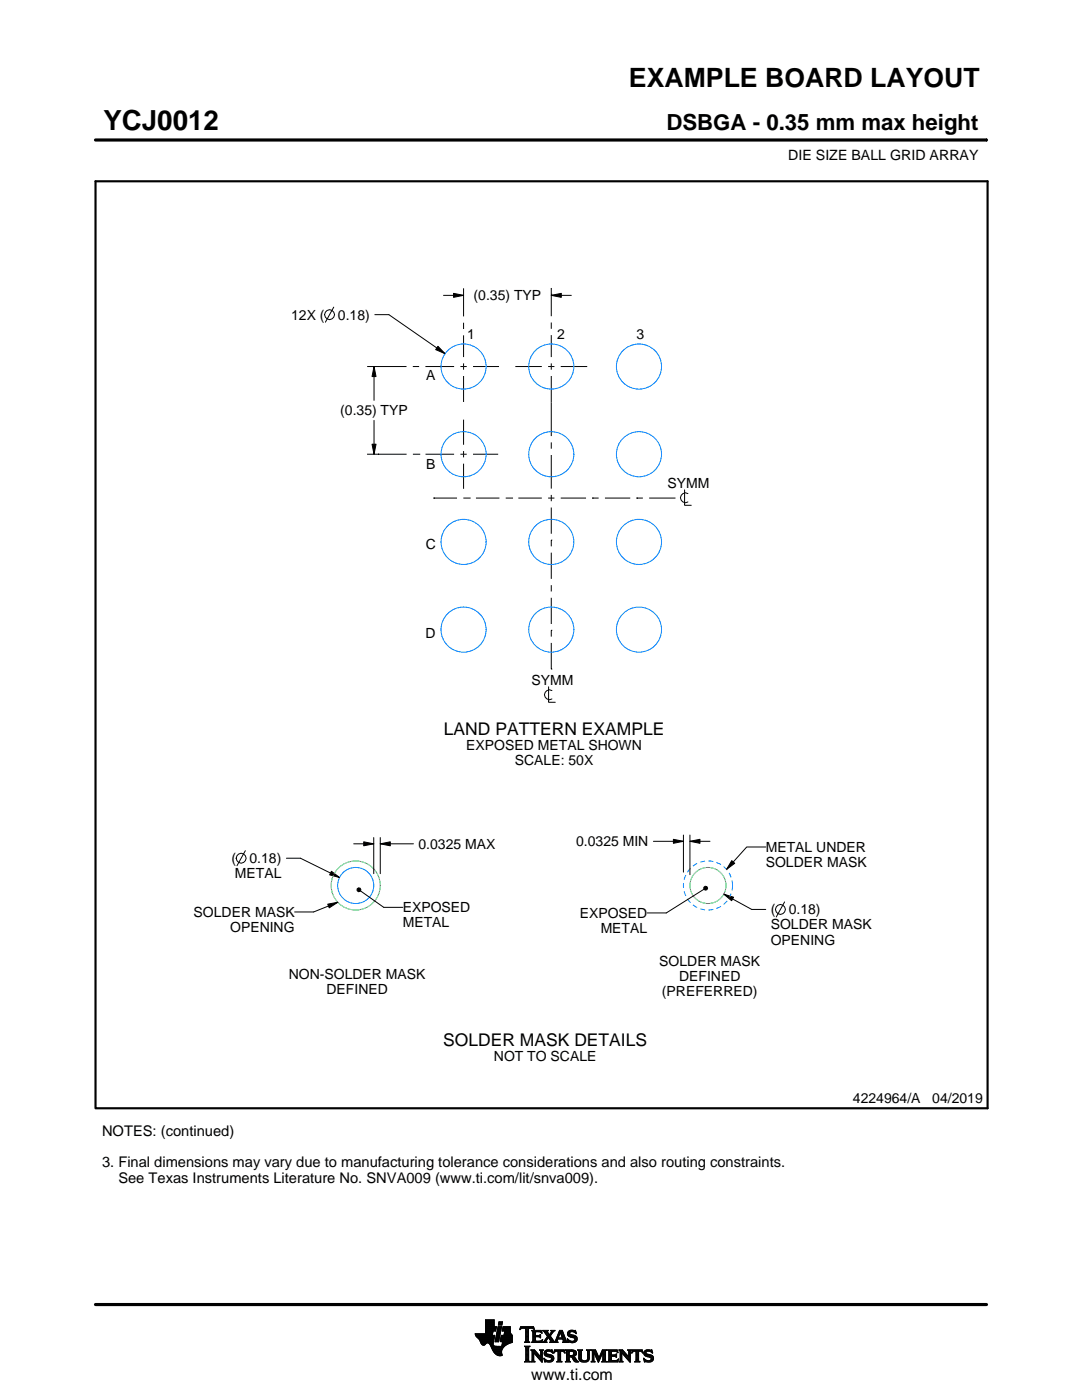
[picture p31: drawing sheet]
<svg xmlns="http://www.w3.org/2000/svg" width="216mm" height="279mm" viewBox="0 0 216 279" stroke-linecap="round" stroke-linejoin="round" font-family="sans-serif">
<defs><g id="words">
<text font-size="5.5" x="20.6" y="26">YCJ0012</text>
<text font-size="5.3" x="125.5" y="17.4">EXAMPLE BOARD LAYOUT</text>
<text font-size="4.4" x="133" y="26">DSBGA - 0.35 mm max height</text>
<g font-size="3.5">
<text x="88.6" y="146.6">LAND PATTERN EXAMPLE</text>
<text x="88.4" y="208.7">SOLDER MASK DETAILS</text>
</g>
<text font-size="3.2" x="106" y="275.3">www.ti.com</text>
<g font-size="2.9">
<text x="20.4" y="226.7">NOTES: (continued)</text>
<text x="20.4" y="233">3. Final dimensions may vary due to manufacturing tolerance considerations and also routing constraints.</text>
<text x="23.6" y="236.1">See Texas Instruments Literature No. SNVA009 (www.ti.com/lit/snva009).</text>
</g>
<g font-size="2.8">
<text x="157.3" y="32">DIE SIZE BALL GRID ARRAY</text>
<text x="94.5" y="59.9">(0.35) TYP</text>
<text x="58.1" y="63.8">12X (</text>
<text x="67.4" y="63.8">0.18)</text>
<text x="93.2" y="67.6">1</text>
<text x="111.2" y="67.6">2</text>
<text x="127" y="67.7">3</text>
<text x="85" y="75.9">A</text>
<text x="67.9" y="82.9">(0.35) TYP</text>
<text x="85" y="93.6">B</text>
<text x="133.2" y="97.3">SYMM</text>
<text x="85" y="109.5">C</text>
<text x="84.9" y="127.2">D</text>
<text x="106" y="136.7">SYMM</text>
<text x="93.1" y="149.7">EXPOSED METAL SHOWN</text>
<text x="102.7" y="152.7">SCALE: 50X</text>
<text x="46.2" y="172.3">(</text>
<text x="49.8" y="172.3">0.18)</text>
<text x="83.5" y="169.4">0.0325 MAX</text>
<text x="115" y="168.9">0.0325 MIN</text>
<text x="152.8" y="170">METAL UNDER</text>
<text x="152.8" y="173">SOLDER MASK</text>
<text x="46.9" y="175.3">METAL</text>
<text x="38.6" y="183">SOLDER MASK</text>
<text x="80.4" y="182.1">EXPOSED</text>
<text x="80.4" y="185.1">METAL</text>
<text x="115.7" y="183.2">EXPOSED</text>
<text x="153.8" y="185.5">SOLDER MASK</text>
<text x="153.8" y="182.5">(</text>
<text x="157.4" y="182.5">0.18)</text>
<text x="45.9" y="186">OPENING</text>
<text x="119.9" y="186.2">METAL</text>
<text x="153.8" y="188.5">OPENING</text>
<text x="57.6" y="195.4">NON-SOLDER MASK</text>
<text x="131.5" y="192.8">SOLDER MASK</text>
<text x="135.5" y="195.8">DEFINED</text>
<text x="65.1" y="198.4">DEFINED</text>
<text x="132.1" y="198.8">(PREFERRED)</text>
<text x="98.6" y="211.8">NOT TO SCALE</text>
<text x="170.2" y="220.2">4224964/A</text>
<text x="186" y="220.2">04/2019</text>
</g>
</g></defs>
<g fill="none" stroke="#000" stroke-width=".2">
<path d="M19.1 27.9h177.7M196.8 27.7v.5M88.5 58.9h4M90.5 58.5l2 .4-2 .4zM92.5 57.6v5.5M110 58.9l2-.4v.8zM110 58.7h.1M110 57.5v5.6M110 58.9h4M66.6 61.3l-1.7 3M73.3 73.1h7.8M74.6 73.1l.4 2h-.8z"/>
<path d="M74.6 73.1v6.8M74.8 62.8h2.8l11.2 7.8M82.4 73.1h1.2M84.9 73.1h5.7M87.4 69.1l1.4 1.5-1.9-.8zM91.9 73.1h1.2M92.5 64.4v1.3M92.5 66.9v4.4M92.5 72.5v1.3M92.5 75v5.2M94.4 73.1h5.2M102.8 73.1h5.3"/>
<path d="M109.4 73.1h1.2M110 64.4v1.2M110 66.9v4.4M110 72.5v1.3M110 75v12M111.9 73.1h5.3M73.3 90.6h7.8M74.2 88.7h.8l-.4 1.9zM74.6 83.9v6.7M75.4 90.6h.1M82.4 90.6h1.2M83.6 90.6h.1"/>
<path d="M84.9 90.6h5.7M86.5 99.4h.1M86.5 99.4h4.7M91.9 90.6h1.2M92.5 99.4h1.2M92.5 83.7v5.1M92.5 90v1.3M92.5 92.5v5.1M93.7 99.4h.1M94.4 90.6h5M95 99.4h4.7M100.9 99.4h1.3"/>
<path d="M102.2 99.4h.1M103.4 99.4h4.7M109.4 99.4h1.2M110 88.3v1.2M110 90.8v6.7M110 98.8v1.2M111.9 99.4h5M118.2 99.4h.1M118.2 99.4h1.3M120.7 99.4h5.1M127 99.4h.1M127 99.4h1.3"/>
<path d="M129.5 99.4h5.1M134.6 99.4h.1M136.6 97.8v3h1.3M137.3 98.5a.98 .98 0 0 0-1.5 .8 .98 .98 0 0 0 1.5 .9M110 107.8h.1M110 101.3v5.2M110 107.8v1.2M110 110.3v5.2M110 116.8v1.2M110 119.3v5.2M109.5 137.1v3.1h1.3M110 125.8h.1"/>
<path d="M110 133.5h.1M110 125.8v1.2M110 128.3v5.2M110.1 137.8a.98 .98 0 0 0-1.5 .9 .98 .98 0 0 0 1.5 .8M49 169.8l-1.7 3M57.2 171.3h2.8l7.7 3.8M66.1 173.9l1.6 1.2-1.9-.5zM70.6 168.4h4M71.3 177.4l.2-.2 .4 .1 .1 .3-.1 .3-.4 .1-.2-.3zM71.9 177.8l4.7 3.3h3.8M72.6 168l2 .4-2 .4zM74.6 167.2v7.2"/>
<path d="M75.9 168.4l2-.4v.8zM75.9 167.2v7.2M75.9 168.4h6.6M130.4 167.9h6M134.4 167.5l2 .4-2 .4zM136.4 166.7v7.4M137.7 167.9l2-.4v.8zM137.7 166.7v7.9M137.7 167.9h4M140.4 177.1l.3-.2h.3l.2 .4-.2 .3h-.3l-.3-.2zM140.5 177.5l-7.5 4.7h-3.8M144.4 178.4l2 .7-.4 .7z"/>
<path d="M144.4 178.4l5.6 3.1h2.8M146 171.8l.6 .5-1.6 1.2zM152.8 169h-3.8l-4 4.5M156.6 180l-1.7 3M65.4 180.4l2-.3-1.7 1.1zM67.4 180.1l-4.8 1.9h-3.8M94.8 266.2h3.5M94.8 266.3h3.5M94.9 266.4h3.3M94.9 266.5h3.8l-.2 1.2M94.9 266.5h3.8M95 266.6h3.7"/>
<path d="M95 266.7h3.7M95.1 266.8h3.6M95.2 266.9h3.4M95.3 267h3.3M95.4 267.1h3.2M95.5 267.2h3.1M95.6 267.3h3M95.7 267.4h2.8M95.7 267.5h2.8M95.8 267.6h2.7M95.8 267.7h2.7M95.9 267.8h2.6"/>
<path d="M95.9 267.9h2.5M95.9 268h2.5M96 268h1.1M96 268.1h1M96.1 268.2h.8M96.1 268.3h.7M96.2 268.4h.6M96.3 268.4h.4M96.9 266.1h1.4M96.9 266h1.4M96.9 265.9h1.4M96.9 265.8h1.5"/>
<path d="M96.9 265.7h1.5M96.9 264.7l2.2 .1-.2 .9h-.5l-.2 .8M96.9 265.6h2M96.9 265.5h2M96.9 265.4h2M96.9 265.3h2.1M96.9 265.2h2.1M96.9 265.1h2.1M96.9 265h2.1M96.9 264.9h2.1M96.9 264.8h2.2M96.9 264.6h1.7"/>
<path d="M96.9 264.5h1.7M96.9 264.4h1.7M96.9 264.3h1.7M96.9 264.2h1.7M96.9 264.1h1.7M96.9 264h1.7M96.9 263.9h1.7M96.9 263.8h1.7M96.9 263.7h1.7M96.9 263.6h1.7M96.9 263.5h1.7M96.9 263.4h1.7"/>
<path d="M97.5 268h.9M97.6 268.1h.8M97.7 268.2h.7M97.7 268.3h.7M97.8 268.4h.6M97.9 268.5h.6M97.9 268.6h.7M98 268.7h1.1M98 268.8h2.6M98 268.8h2.5M98.1 268.9h2.3M98.1 269h2.3"/>
<path d="M98.1 269.1h2.2M98.2 269.2h2.1M98.2 269.2h2M98.2 269.3h2M98.3 269.4h1.9M98.3 269.5h1.8M98.4 269.6h1.7M98.4 268v.4l.3 .2 2 .1M98.5 269.7h1.6M98.5 267.7l-.1 .3M98.5 269.8h1.6M98.6 269.9h1.5"/>
<path d="M98.6 264.8v-1.4h-1.7v2.8h-2.1l.1 .3 .7 .8 .7 1.1 .3 .1 .6-.5 .4 .1 1 1.8 .8 .6h.8l-.1-1 .8-1M98.6 270h1.5M98.7 270h1.4M98.8 270.1h1.3M98.8 267.7h.7M98.8 267.6h.7M98.8 267.5h.7M98.9 270.2h1.2M98.9 267.4h.7M98.9 267.3h.7M98.9 267.2h.7M98.9 267.1h.7"/>
<path d="M98.9 267h.7M98.9 270.3h1.3M99 266.9h.6M99 266.9h.7M99 266.8h.7M99 266.7h.7M99 266.6h.7M99 266.5h.7M99.1 270.4h1.1M99.1 266.4h.7M99.1 266.3h.7M99.1 266.2h.7"/>
<path d="M99.1 266.1h.7M99.1 266h.7M99.2 265.9h.7M99.2 265.8h.7M99.2 270.4h1M99.2 265.7h.7M99.2 265.6h.7M99.2 265.5h.7M99.3 265.4h.6M99.3 265.4h.7M99.3 265.3h.7M99.3 265.2h.7"/>
<path d="M99.3 265.1h.7M99.3 265h.7M99.4 270.5h.8M99.4 264.9h.7M99.4 264.8h.7M99.4 264.8h.7l-.6 3h-.7zM99.4 264.5l.2-.7h.7l-.2 .7h-.7M99.5 264.4h.6M99.5 264.3h.7M99.5 264.2h.7M99.5 264.1h.7M99.5 264h.7"/>
<path d="M99.5 263.9h.7M99.6 263.8h.7M99.8 270.6h.1M99.8 267.7h2.4M99.8 267.6h2.4M99.8 267.5h2.4M99.9 267.4h2.3M99.9 267.3h2.3M99.9 267.2h2.3M99.9 267.1h2.3M99.9 267h2.3M99.9 266.9h2.3"/>
<path d="M100 266.9h2.2M100 266.8h2.2M100 266.7h2.2M100 266.6h2.2M100 266.5h2.2M100.1 268.6h.7M100.2 268.5h.7M100.2 268.4h.8M100.2 268.4h.9M100.2 268.3h1M100.2 268.2h1.2M100.2 265.6h1.6"/>
<path d="M100.2 268.1h1.4M100.2 265.5h1.6M100.2 268h1.6M100.3 265.4h1.5M100.3 268h1.7M100.3 267.9h1.9M100.3 265.3h1.5M100.3 267.8h1.9M100.3 265.2h1.5M100.3 265.1h1.5M100.3 265h1.5M100.4 264.9h1.4"/>
<path d="M100.4 264.8h1.4M100.6 266.5l.1-.8h-.5l.2-.9h1.4l.1 1.1 .3 .6v1.4l-1.3 .6M100.6 266.4h1.5M100.6 266.3h1.4M100.6 266.2h1.4M100.6 266.1h1.3M100.7 266h1.2M100.7 265.9h1.2M100.7 265.8h1.1M100.7 265.7h1.1M102.2 266.5h-2.2l-.2 1.1 .5 .2-.2 .9M103.7 265.3h.1"/>
<path d="M103.8 265.2h.2M103.8 265h2.8M103.8 264.9h2.7M103.9 264.8h2.6M104.7 267.8h1M104.7 271.8h1.1M104.7 268.7h1M104.8 267.7h.7M104.8 271.7h.8M104.9 265.2h.6M104.9 268.9h.6M104.9 267.6h.6"/>
<path d="M104.9 267.5l-.2 .3M104.9 267.5h.6M104.9 267.4h.6M104.9 267.3h.6M104.9 267.2h.6M104.9 267.1h.6M104.9 267h.6M104.9 266.8h.6M104.9 266.7h.6M104.9 266.6h.6M104.9 266.5h.6M104.9 266.4h.6"/>
<path d="M104.9 266.3h.6M104.9 266.2h.6M104.9 266.1h.6M104.9 265.9h.6M104.9 265.8h.6M104.9 265.7h.6M104.9 265.6h.6M104.9 265.5h.6M104.9 265.4h.6M104.9 265.3h.6M104.9 271.5h.6M104.9 269h.6"/>
<path d="M104.9 271.4h.6M104.9 271.4v-2.4l-.2-.4h1.1l-.3 .4v2.4M104.9 271.4l-.2 .4h1.1l-.3-.4M104.9 271.3h.6M104.9 271.2h.6M104.9 271.1h.6M104.9 271h.6M104.9 270.9h.6M104.9 270.8h.6M104.9 270.6h.6M104.9 270.5h.6M104.9 270.4h.6"/>
<path d="M104.9 270.3h.6M104.9 270.2h.6M104.9 270.1h.6M104.9 270h.6M104.9 269.9h.6M104.9 269.8h.6M104.9 269.6h.6M104.9 269.5h.6M104.9 269.4h.6M104.9 269.3h.6M104.9 269.2h.6M104.9 269.1h.6"/>
<path d="M105.5 267.5l.2 .3M105.5 267.5v-2.3l.7-.1 .4 .3-.1-.6h-2.6l-.1 .6 .4-.3 .7 .1v2.3M105.7 267.8h-1M105.9 271.8h.8M105.9 269.4h.8M106.1 269.5h.7M106.1 267.8h2M106.1 271.7h.5M106.2 269.6h.7M106.2 271.5h.3M106.2 265.6h1.8M106.2 269.8h.8"/>
<path d="M106.2 271.4h.3M106.2 271.4l-.3 .4h.8l-.2-.4M106.2 271.3h.3M106.2 271.2h.3M106.2 271.1h.3M106.2 271h.3M106.2 270.9h.3M106.2 270.8h.3M106.2 270.6h.3M106.2 270.5h.3M106.2 270.4h.3M106.2 270.3h.3"/>
<path d="M106.2 270.2h.3M106.2 270.1h.3M106.2 270h1M106.2 269.9h.9M106.2 269.8v1.6M106.2 269.8l-.3-.4h.8l1.2 1.4M106.3 267.7h1.8M106.3 265.7h1.8M106.3 267.6h.6M106.3 265.8h.6M106.3 267.5l-.2 .3M106.3 267.5h.5"/>
<path d="M106.3 267.4h.5M106.3 267.3h.5M106.3 267.2h.5M106.3 267.1h.5M106.3 267h.5M106.3 266.8h.5M106.3 266.7h1.6M106.3 266.6h1.6M106.3 266.5h.5M106.3 266.4h.5M106.3 266.3h.5M106.3 266.2h.5"/>
<path d="M106.3 266.1h.5M106.3 265.9h.5M106.4 265.2h.2M106.5 270h.1M106.5 270v1.4M106.5 265.3h.1M106.6 270.1h.7M106.7 270.2h.7M106.8 270.3h.7M106.8 265.9l.2-.1h.6l.6 .2-.2-.5h-1.9l.2 .3v1.7M106.8 265.9v.6h.8l.3-.2v.7M106.9 270.4h.7"/>
<path d="M107 270.5h.7M107.1 270.6h.7M107.2 270.8h1M107.3 270.9h.9M107.4 271h.8M107.5 271.1h.7M107.6 271.2h.6M107.6 266.5h.3M107.7 271.3h.5M107.7 269.4h.7M107.7 266.8h.2M107.7 267.6h.5"/>
<path d="M107.8 266.4h.1M107.8 271.4h.4M107.8 267h.1M107.8 265.8h.3M107.8 269.5h.5M107.9 271.5h.3M107.9 269.6h.3M107.9 267l-.3-.2h-.8l.1 .8h.9l.5-.2M107.9 269.8h.3M107.9 270.6h.3M107.9 270.5h.3M107.9 270.4h.3"/>
<path d="M107.9 270.3h.3M107.9 270.2h.3M107.9 270.1h.3M107.9 270h.3M107.9 269.9h.3M107.9 269.8v1M107.9 269.8l-.2-.4h.7l-.2 .4M108 271.7h.2M108 265.9h.1M108 267.5h.2M108.1 271.8h.1M108.1 266.1h.1"/>
<path d="M108.2 267.4h.1M108.2 269.8v2.1l-1.7-1.9M108.2 267.8h.9M108.3 267.4l-.2 .5-2-.1M108.3 265.6h1M108.5 267.7h.5M108.5 271.1l.8 .4h.5l.2-.1-.1-.4-1-.4-.3-.3 .1-.7 .7-.2 .6 .1 .2-.1 .1 .6-.9-.3-.3 .1-.1 .3 1.3 .4 .2 .6M108.5 271.1h.1M108.5 265.7h.7M108.5 271.2h.2M108.6 271.3h.2M108.6 270.1h.4"/>
<path d="M108.6 270h.4M108.6 270.2h.6M108.6 267.6h.4M108.6 271.4h.4M108.6 269.9h.4M108.6 270.3h1M108.6 265.8h.7M108.6 271.5h.8M108.6 269.8h.5M108.7 271.7h1.5M108.7 270.4h1.3M108.7 267.5h.3"/>
<path d="M108.7 271.8h.1M108.7 265.9h.6M108.7 269.6h1.5M108.8 267.4h.3M108.8 270.5h1.5M108.8 266.1h.6M108.8 269.5h1.4M108.8 267.3h.4M108.9 266.2h.6M108.9 267.2h.4M108.9 266.3h.6M108.9 270.6h1.5"/>
<path d="M109 267.1h.3M109 266.4h1M109.1 271.8h.9M109.1 269.4h.7M109.1 267h.9M109.1 266.5h.8M109.1 267.8h-.9M109.2 266.8h.8M109.2 266.6h.6M109.2 266.7h.7M109.2 266.7l-.6 .9-.4 .2M109.3 270.8h1.1"/>
<path d="M109.5 267.1h.6M109.6 267.2h.6M109.7 271.5h.7M109.7 267.3h.6M109.7 267.8l.2-.2-.5-.7-.4 .8 .1 .1M109.7 267.8h1.6M109.7 266.3h.4M109.7 267.4h.6M109.8 270.9h.7M109.8 266.2h.3M109.8 266.6l.9 1.2 1-2.3h.5l.8 2.1 .3 .2M109.8 267.5h.6"/>
<path d="M109.9 266.1h.3M109.9 269.8h.4M109.9 267.6h.6M109.9 267.7h.7M109.9 271.4h.5M109.9 265.9h.4M110 271h.5M110 265.6h.7M110 265.9l-.4 .5-.4-.6 .2-.3h-1.1l.9 1.2M110 265.9l.1-.2-.2-.2h.8l-.9 1.1M110 271.3h.5M110 265.8h.4"/>
<path d="M110 271.1h.5M110 271.2h.5M110.1 269.4h.1M110.1 265.7h.4M110.1 269.9h.2M110.2 270h.1M110.5 270h.1M110.5 269.9h.2M110.5 271.1l-.2 .5-.8 .3-.6-.2-.2 .1-.2-.7M110.5 269.8h.3M110.6 269.6h2.1M110.6 269.5h2"/>
<path d="M110.6 269.4h2M110.7 267.7h.5M110.8 267.6h.4M110.9 267.5h.3M110.9 267.4h.3M111 267.3h.3M111 267.2h1.8M111 267.1h1.8M111.1 267h.3M111.1 271.8h1M111.1 266.8h.4M111.2 266.7h.3"/>
<path d="M111.2 267.5l.1-.2h1l.1 .2M111.2 267.5v.3h.1M111.2 266.6h.3M111.3 266.5h.3M111.3 271.7h.6M111.3 266.4h.3M111.3 271.5h.6M111.3 267.8h-1.6M111.3 269.8h.6M111.4 266.3h.3M111.4 271.4h.5M111.4 271.4l-.1-1.7h-.4l-.4 .4 .2-.7h1.9l.1 .7-.3-.4h-.5v1.7"/>
<path d="M111.4 270.5h.5M111.4 270.4h.5M111.4 270.3h.5M111.4 270.2h.5M111.4 270.1h.5M111.4 270h.5M111.4 269.9h.5M111.4 271.4l-.3 .4h1l-.2-.4M111.4 271.3h.5M111.4 271.2h.5M111.4 271.1h.5M111.4 271h.5"/>
<path d="M111.4 270.9h.5M111.4 270.8h.5M111.4 270.6h.5M111.4 266.2h.3M111.4 266.1h.4M111.5 265.9h.9M111.5 265.8h.8M111.6 265.7h.7M111.6 265.6h.6M111.8 265.9l.4 1.1h-.8zM111.9 266.1h.5M111.9 266.2h.5"/>
<path d="M111.9 266.3h.6M112 266.4h.5M112 266.5h.6M112.1 266.6h.5M112.1 266.7h.6M112.1 266.8h.6M112.2 267h.5M112.2 267.8h1.1M112.3 267.3h.6M112.3 267.4h.6M112.4 267.5h.6M112.4 267.5v.3h-.2"/>
<path d="M112.4 269.8h.3M112.4 267.6h.6M112.4 267.7h.7M112.6 269.9h.1M112.6 270h.2M112.8 271.8h1M112.8 269.4h1.6M113 269.5h1.7M113 271.7h.7M113 269.6h1.9M113 271.5h.6M113 269.8h.6"/>
<path d="M113 271.4h.6M113 271.4l-.2 .4h1l-.2-.4M113 271.3h.6M113 271.2h.6M113 271.1h.6M113 271h.6M113 270.9h.6M113 270.8h1.5M113 270.6h1.6M113 270.5h1.8M113 270.4h.6M113 270.3h.6"/>
<path d="M113 270.2h.6M113 270.1h.6M113 270h.6M113 269.9h.6M113 269.8v1.6M113 269.8l-.2-.4h1.4l.6 .2 .2 .3v.4l-.2 .3-.4 .1M113.2 267.3h.2M113.2 267.4h.3M113.2 266.2h.5M113.2 266.3h.6M113.2 266.1h.5M113.3 267.5h.3"/>
<path d="M113.3 267.8h-1.1M113.3 266.4h.9M113.3 265.9h.4M113.3 267.6h.6M113.3 266.5h1.3M113.3 267.7h1.6M113.3 265.8h.5M113.3 267.8h.2M113.4 266.6h1.5M113.4 265.7h1.5M113.4 265.7l.5-.2 .7 .1 .2-.1 .1 .7-.7-.4h-.4l-.1 .3 .1 .2 .9 .2 .4 .3 .1 .5-.3 .5-.6 .2-.7-.2-.2 .1-.2-.7 .9 .5 .5-.1 .1-.3-.2-.3-1.1-.4-.2-.4zM113.5 266.7h1.5"/>
<path d="M113.5 265.6h1.4M113.6 271.4v-.6h.4l.7 1h.8M113.6 269.9l.1-.2 .7 .2v.4l-.4 .2M113.6 269.9v.6M113.7 267.8h1.1M113.8 266.8h1.3M113.8 265.5h.6M114 268h.4M114.1 270.9h.6M114.2 271h.6M114.2 271.1h.7M114.3 271.2h.6"/>
<path d="M114.3 267h.8M114.3 269.8h.7M114.3 270.4h.6M114.4 271.3h.6M114.4 270.7l1.1 1.1M114.4 270.7h.1M114.4 271.4h.7M114.4 269.9h.6M114.4 270.3h.6M114.5 267.6h.5M114.5 270.2h.5M114.5 270h.5"/>
<path d="M114.5 265.8h.4M114.5 270.1h.5M114.5 271.5h.7M114.6 271.7h.7M114.6 267.1h.6M114.6 267.5h.5M114.7 267.2h.5M114.7 267.4h.5M114.7 265.9h.3M114.7 267.3h.5M114.7 271.8h.8M114.8 266.1h.2"/>
<path d="M114.9 266.2h.1M115.3 269.4h.9M115.4 269.5h.7M115.5 269.6h.5M115.5 269.8h.5M115.5 269.8v1.4l.4 .5 .6 .2 .7-.1 .3-.3 .1-.5M115.5 271h.5M115.5 270.9h.5M115.5 270.8h.5M115.5 270.6h.5M115.5 270.5h.5M115.5 270.4h.5"/>
<path d="M115.5 270.3h.5M115.5 270.2h.5M115.5 270.1h.5M115.5 270h.5M115.5 269.9h.5M115.5 269.8l-.2-.4h.9l-.2 .4M115.5 271.1h.5M115.5 271.2h.5M115.5 271.3h.6M115.6 271.4h.6M115.7 271.5h.8M115.8 271.7h1.5"/>
<path d="M116 271l.2 .4 .5 .2 .4-.2 .2-.4M116 269.8v1.2M116 271.8h1.1M116.8 271.5h.6M117 269.4h.8M117.1 271.4h.4M117.2 269.5h.5M117.2 271.3h.4M117.2 269.6h.4M117.2 271.2h.4M117.2 271.1h.4M117.3 269.8h.3"/>
<path d="M117.3 271h.3M117.3 270.9h.3M117.3 270.8h.3M117.3 270.6h.3M117.3 270.5h.3M117.3 270.4h.3M117.3 270.3h.3M117.3 270.2h.3M117.3 270.1h.3M117.3 270h.3M117.3 269.9h.3M117.6 269.8l.2-.4h-.8l.2 .3 .1 1.3"/>
<path d="M117.6 269.8v1.2M118 271.8h.7M118 269.4h.8M118.1 269.5h.8M118.1 271.7h.5M118.2 269.6h.7M118.2 271.5h.3M118.2 269.8h.8M118.2 271.4h.3M118.2 269.8l-.2-.4h.8l.7 1.6 .7-1.6h.9l-.3 .4M118.2 271.4l-.2 .4h.7l-.2-.4M118.2 271.3h.3"/>
<path d="M118.2 271.2h.3M118.2 271.1h.3M118.2 271h.3M118.2 270.9h.3M118.2 270.8h.3M118.2 270.6h.3M118.2 270.5h.3M118.2 270.4h.3M118.2 270.3h.3M118.2 270.2h.3M118.2 270.1h.3M118.2 270h.9"/>
<path d="M118.2 269.9h.8M118.2 269.8v1.6M118.6 270.1h.5M118.6 270.2h.6M118.7 270.3h.5M118.7 270.4h.6M118.8 270.5h.5M118.8 270.6h.6M118.9 270.8h.5M118.9 270.9h.6M119 271h.8M119 271.1h.8"/>
<path d="M119.1 271.2h.6M119.1 271.3h.6M119.2 271.4h.4M119.2 271.5h.4M119.3 271.7h.2M119.3 271.8h.2M119.6 270.9h.3M119.6 270.8h.3M119.7 270.6h.3M119.7 270.5h.3M119.8 270.4h.3M119.8 270.3h.3"/>
<path d="M119.9 270.2h.3M119.9 270.1h.3M120 270h.8M120 269.9h.8M120 269.8h.8M120.1 271.8h1M120.1 269.6h.7M120.1 269.5h.8M120.2 269.4h.9M120.2 271.7h.7M120.3 271.5h.5M120.3 271.4h.5"/>
<path d="M120.3 271.4l-.2 .4h1l-.3-.4M120.3 271.4v-1.5l-.9 2-.9-2v1.5M120.3 271.3h.5M120.3 271.2h.5M120.3 271.1h.5M120.3 271h.5M120.3 270.9h.5M120.3 270.8h.5M120.3 270.6h.5M120.3 270.5h.5M120.3 270.4h.5M120.3 270.3h.5"/>
<path d="M120.3 270.2h.5M120.3 270.1h.5M120.8 269.8v1.6M121.2 271.8h2M121.2 269.4h1.9M121.4 269.5h1.8M121.4 271.7h1.9M121.5 269.6h1.7M121.5 271.5h1.8M121.5 269.8h.5M121.5 271.4h.5M121.5 269.8l-.3-.4h1.9l.2 .6"/>
<path d="M121.5 269.9h.5M121.5 269.8v1.6M121.5 271.3h.5M121.5 271.2h.5M121.5 271.1h.5M121.5 271h.5M121.5 270.9h.5M121.5 270.8h.5M121.5 270.6h1.5M121.5 270.5h1.5M121.5 270.4h1.5M121.5 270.3h.5"/>
<path d="M121.5 270.2h.5M121.5 270.1h.5M121.5 270h.5M122.6 270.4l.4-.2v.7l-.2-.2h-.8v.7l.2 .1M122.9 270.8h.1M122.9 270.3h.1M123 269.8h.3M123.1 271.4h.3M123.2 269.9h.1M123.3 270h.1M123.3 270l-.4-.3h-.8l-.1 .7M123.3 271.3h.1"/>
<path d="M123.4 271.2h.1M123.4 271.2l-.2 .6h-2l.3-.4M123.4 271.2l-.3 .3h-.4M123.5 271.8h.8M123.5 269.4h.7M123.6 269.5h.7M123.7 271.7h.5M123.7 269.6h.7M123.7 271.5h.4M123.7 269.8h.8M123.7 271.4h.4M123.7 271.4l-.2 .4h.8l-.2-.4"/>
<path d="M123.7 271.3h.4M123.7 271.2h.4M123.7 271.1h.4M123.7 271h.4M123.7 270.9h.4M123.7 270.8h.4M123.7 270.6h.4M123.7 270.5h.4M123.7 270.4h.4M123.7 270.3h.4M123.7 270.2h.4M123.7 270.1h.4"/>
<path d="M123.7 270h1M123.7 269.9h.9M123.7 269.8v1.6M123.7 269.8l-.2-.4h.7l1.2 1.4 .1-1M124.1 270v1.4M124.1 270h.1M124.2 270.1h.6M124.2 270.2h.7M124.3 270.3h.7M124.4 270.4h.7M124.5 270.5h.7M124.6 270.6h.7"/>
<path d="M124.7 270.8h1.1M124.8 270.9h1M124.9 271h.9M125 271.1h.8M125.1 271.2h.7M125.2 271.3h.6M125.2 269.4h.8M125.3 271.4h.5M125.4 269.5h.5M125.4 271.5h.4M125.4 269.6h.4M125.5 269.8h.3"/>
<path d="M125.5 269.8l-.3-.4h.8l-.2 .4M125.5 270.4h.3M125.5 270.3h.3M125.5 270.2h.3M125.5 270.1h.3M125.5 270h.3M125.5 269.9h.3M125.5 270.6h.3M125.5 270.5h.3M125.5 271.7h.3M125.6 271.8h.2M125.8 269.8v2.1l-1.7-1.9"/>
<path d="M126 270h.1M126.1 269.9h.1M126.1 269.8h.3M126.1 269.6h2.1M126.2 269.5h2M126.2 269.4h2M126.6 271.8h1.1M126.9 271.7h.6M126.9 271.5h.5M126.9 269.8h.5M126.9 271.4h.5M126.9 271.4v-1.7h-.5l-.3 .4 .1-.7h1.9l.2 .7-.4-.4h-.5v1.7"/>
<path d="M126.9 270.5h.5M126.9 270.4h.5M126.9 270.3h.5M126.9 270.2h.5M126.9 270.1h.5M126.9 270h.5M126.9 269.9h.5M126.9 271.4l-.3 .4h1.1l-.3-.4M126.9 271.3h.5M126.9 271.2h.5M126.9 271.1h.5M126.9 271h.5"/>
<path d="M126.9 270.9h.5M126.9 270.8h.5M126.9 270.6h.5M128 269.8h.3M128.1 269.9h.2M128.2 270h.1M128.4 271.1h.1M128.4 271.2h.2M128.5 271.3h.2M128.5 270.1h.4M128.5 270h.4M128.5 270.2h.6"/>
<path d="M128.5 271.4h.4M128.5 269.9h.4M128.5 270.3h1M128.5 271.5h.8M128.5 269.8h.5M128.6 271.7h1.5M128.6 270.4h1.3M128.6 271.8h.1M128.6 269.6h1.5M128.7 270.5h1.5M128.7 269.5h1.4M128.8 270.6h1.5"/>
<path d="M128.9 271.8h1M129 269.4h.7M129.1 270.8l-.6-.4 .1-.7 .5-.3 .8 .1 .2-.1 .1 .7-.8-.4-.4 .1-.1 .2 1.3 .5 .2 .6M129.1 270.8l.7 .2v.4l-.6 .1-.8-.4M129.2 270.8h1.1M129.6 271.5h.7M129.6 270.9h.8M129.8 269.8h.4M129.8 271.4h.5M129.9 271h.5M129.9 271.3h.5M129.9 271.1h.5"/>
<path d="M129.9 271.2h.5M129.9 269.4h.2M130 269.9h.2M130.1 270h.1M130.4 271.1l-.3 .5-.7 .3-.6-.2-.2 .1-.2-.7"/>
<circle cx="65.7" cy="62.8" r=".98"/>
<circle cx="48.1" cy="171.3" r=".98"/>
<circle cx="155.7" cy="181.5" r=".98"/>
</g>
<g fill="#000">
<path d="M90.5 58.5l2 .4-2 .4zM110 58.9l2-.4v.8zM74.6 73.1l.4 2h-.8zM87.4 69.1l1.4 1.5-1.9-.8zM74.2 88.7h.8l-.4 1.9zM66.1 173.9l1.6 1.2-1.9-.5zM71.3 177.4l.2-.2 .4 .1 .1 .3-.1 .3-.4 .1-.2-.3zM72.6 168l2 .4-2 .4zM75.9 168.4l2-.4v.8zM134.4 167.5l2 .4-2 .4zM137.7 167.9l2-.4v.8zM140.4 177.1l.3-.2h.3l.2 .4-.2 .3h-.3l-.3-.2z"/>
<path d="M144.4 178.4l2 .7-.4 .7zM146 171.8l.6 .5-1.6 1.2zM65.4 180.4l2-.3-1.7 1.1z"/>
</g>
<path d="M19.1 36.2h178v185h-178z" fill="none" stroke="#000" stroke-width=".43"/>
<path d="M19 27.9h177.8M19 260.3h177.8" fill="none" stroke="#000" stroke-width=".63"/>
<g fill="none" stroke="#0080ff" stroke-width=".2">
<circle cx="92.5" cy="73.1" r="4.5"/>
<circle cx="110" cy="73.1" r="4.5"/>
<circle cx="127.5" cy="73.1" r="4.5"/>
<circle cx="92.5" cy="90.6" r="4.5"/>
<circle cx="110" cy="90.6" r="4.5"/>
<circle cx="127.5" cy="90.6" r="4.5"/>
<circle cx="92.5" cy="108.1" r="4.5"/>
<circle cx="110" cy="108.1" r="4.5"/>
<circle cx="127.5" cy="108.1" r="4.5"/>
<circle cx="92.5" cy="125.6" r="4.5"/>
<circle cx="110" cy="125.6" r="4.5"/>
<circle cx="127.5" cy="125.6" r="4.5"/>
<circle cx="71" cy="176.7" r="3.6"/>
</g>
<g fill="none" stroke="#6ef200" stroke-width=".2">
<circle cx="71" cy="176.7" r="4.9"/>
<circle cx="141.3" cy="176.7" r="3.6"/>
</g>
<path d="M146.2 176.7a4.9 4.9 0 0 0-7.1-4.4 4.9 4.9 0 0 0-.8 8.3 4.9 4.9 0 0 0 7.8-3l.1-.9" fill="none" stroke="#0080ff" stroke-width=".2" stroke-dasharray="1 .7" stroke-linecap="butt"/>
<use href="#words"/>
</svg>
